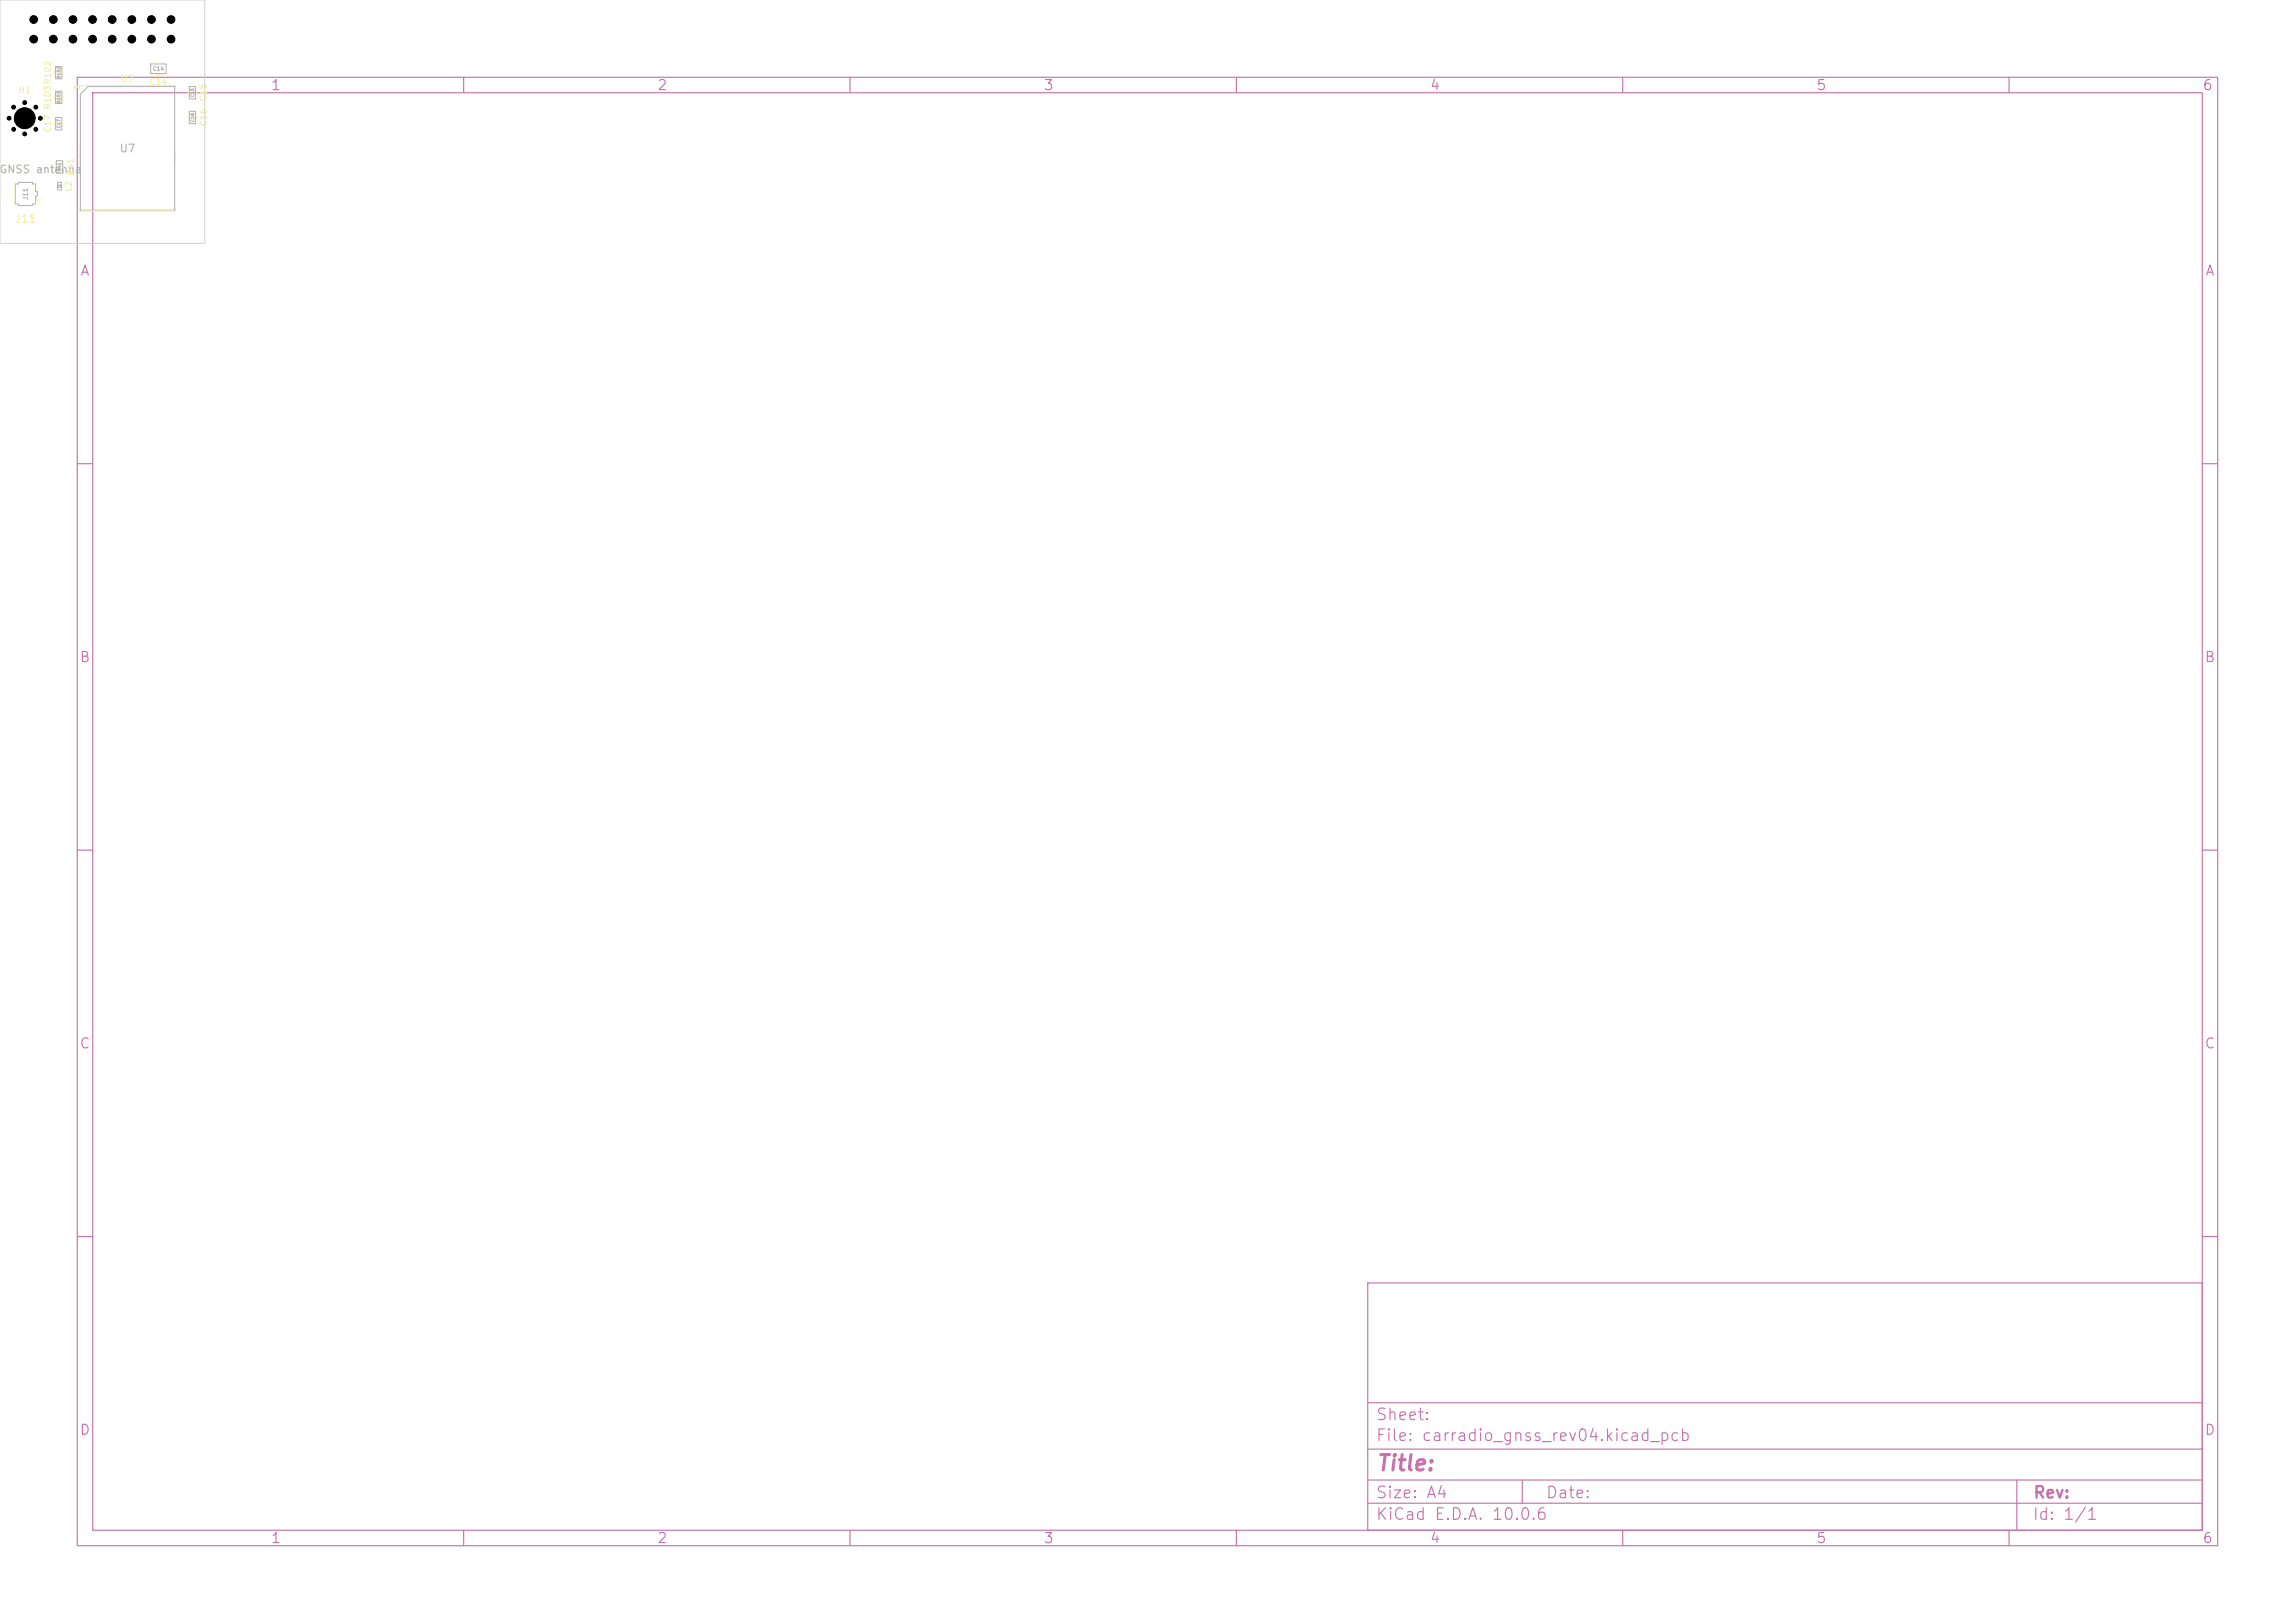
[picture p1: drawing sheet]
<svg xmlns="http://www.w3.org/2000/svg" width="297mm" height="210mm" viewBox="0 0 297 210" stroke-linecap="round" stroke-linejoin="round" font-family="sans-serif">
<defs><g id="words">
<text font-size="2" fill="#c872ab" x="178" y="190.8">Title:</text>
<g font-size="1.5" fill="#c872ab">
<text x="178" y="184.1">Sheet:</text>
<text x="178" y="186.8">File: carradio_gnss_rev04.kicad_pcb</text>
<text x="178" y="197">KiCad E.D.A. 10.0.6</text>
<text x="178" y="194.2">Size: A4</text>
<text x="200" y="194.2">Date:</text>
<text x="263" y="197">Id: 1/1</text>
<text x="263" y="194.2">Rev:</text>
</g>
<g font-size="1.3" fill="#c872ab">
<text x="35" y="12">1</text>
<text x="85" y="12">2</text>
<text x="135" y="12">3</text>
<text x="185" y="12">4</text>
<text x="235" y="12">5</text>
<text x="285" y="12">6</text>
<text x="10.3" y="36">A</text>
<text x="285.3" y="36">A</text>
<text x="10.2" y="86">B</text>
<text x="285.2" y="86">B</text>
<text x="10.2" y="136">C</text>
<text x="285.2" y="136">C</text>
<text x="10.2" y="186">D</text>
<text x="285.2" y="186">D</text>
<text x="35" y="200">1</text>
<text x="85" y="200">2</text>
<text x="135" y="200">3</text>
<text x="185" y="200">4</text>
<text x="235" y="200">5</text>
<text x="285" y="200">6</text>
</g>
<g font-size="1" fill="#afafaf">
<text x="2.1" y="16.1">H1</text>
<text x="-.2" y="22.7">GNSS antenna</text>
<text x="15.4" y="20">U7</text>
</g>
<text font-size="1" fill="#f2eda1" x="1.9" y="29.1">J11</text>
<g font-size=".8" fill="#f2eda1">
<text x="15.6" y="10.8">U7</text>
<text x="19.3" y="11.2">C14</text>
<text x="2.3" y="12.3">H1</text>
<text x="6.8" y="17.2" transform="rotate(-90 6.8 17.2)">C17 R103R102</text>
<text x="26.9" y="16.4" transform="rotate(-90 26.9 16.4)">C16</text>
<text x="26.9" y="13.2" transform="rotate(-90 26.9 13.2)">C15</text>
<text x="9.7" y="22.8" transform="rotate(-90 9.7 22.8)">R41</text>
<text x="9.5" y="24.9" transform="rotate(-90 9.5 24.9)">L2</text>
</g>
<text font-size=".6" fill="#afafaf" x="3.8" y="26" transform="rotate(-90 3.8 26)">J11</text>
<text font-size=".5" fill="#afafaf" x="19.7" y="9.3">C14</text>
<g font-size=".4" fill="#afafaf">
<text x="7.9" y="10.2" transform="rotate(-90 7.9 10.2)">R102</text>
<text x="7.9" y="16.6" transform="rotate(-90 7.9 16.6)">C17</text>
<text x="7.9" y="13.4" transform="rotate(-90 7.9 13.4)">R103</text>
<text x="25.2" y="15.8" transform="rotate(-90 25.2 15.8)">C16</text>
<text x="25.2" y="12.6" transform="rotate(-90 25.2 12.6)">C15</text>
<text x="8" y="22.2" transform="rotate(-90 8 22.2)">R41</text>
</g>
<text font-size=".3" fill="#afafaf" x="7.9" y="24.3" transform="rotate(-90 7.9 24.3)">L2</text>
</g></defs>
<g fill="none" stroke="#c872ab" stroke-width=".15">
<path d="M10 10h277v190h-277zM12 12h273v186h-273zM60 10v2M110 10v2M160 10v2M210 10v2M260 10v2M10 60h2M285 60h2M10 110h2M285 110h2M10 160h2"/>
<path d="M177 166h108v32h-108zM285 160h2M60 198v2M110 198v2M160 198v2M177 194.5h108M177 191.5h108M177 187.5h108M177 181.5h108M197 191.5v3M210 198v2M260 198v2"/>
<path d="M261 191.5v6.5"/>
</g>
<path d="M7.2 8.6h.8v1.6h-.8zM7.2 11.8h.8v1.6h-.8zM7.2 15.2h.8v1.6h-.8zM11.4 11.2h11.2v16h-12.2v-15zM19.5 8.3h2v1.2h-2zM24.5 14.4h.8v1.6h-.8zM24.5 11.2h.8v1.6h-.8zM2 23.8h.4v-.2h1.8v.2h.4v1h.3v.5l-.3 .1v1h-.4v.2h-1.8v-.2h-.4zM7.3 20.8h.8v1.6h-.8zM7.4 23.6h.5v1h-.5z" fill="none" stroke="#afafaf" stroke-width=".13"/>
<g fill="none" stroke="#f2eda1" stroke-width=".13">
<path d="M7.1 9.2v.4M7.1 12.4v.4M7.1 15.9v.2M8.1 15.9v.2M8.1 9.2v.4M8.1 12.4v.4M9.6 11.2h.4l-.2 .3zM10.3 11.5v-.4h12.4v.4M10.3 19.5v1.6M22.7 19.5v1.6M24.4 15.1v.2M25.4 15.1v.2"/>
<path d="M1.9 23.8v2.7M4.7 23.7v.6M5.3 25.9h-.6v.6M10.3 26.9v.4h12.4v-.4"/>
</g>
<path d="M9.6 11.2h.4l-.2 .3z" fill="#f2eda1"/>
<path d="M20.2 8.2h.6M20.2 9.6h.6M24.4 11.9v.2M25.4 11.9v.2M7.2 21.4v.4M8.2 21.4v.4" fill="none" stroke="#f2eda1" stroke-width=".13"/>
<path d="M0 0h26.5v31.5h-26.5z" fill="none" stroke="#d0d2cd" stroke-width=".13"/>
<g fill="#000" stroke="#000" stroke-width=".13">
<circle cx="1.2" cy="15.3" r=".25"/>
<circle cx="1.8" cy="13.9" r=".25"/>
<circle cx="1.8" cy="16.7" r=".25"/>
<circle cx="3.2" cy="13.3" r=".25"/>
<circle cx="3.2" cy="15.3" r="1.35"/>
<circle cx="3.2" cy="17.3" r=".25"/>
<circle cx="4.4" cy="2.5" r=".5"/>
<circle cx="4.4" cy="5.1" r=".5"/>
<circle cx="4.6" cy="13.9" r=".25"/>
<circle cx="4.6" cy="16.7" r=".25"/>
<circle cx="5.2" cy="15.3" r=".25"/>
<circle cx="6.9" cy="5.1" r=".5"/>
<circle cx="6.9" cy="2.5" r=".5"/>
<circle cx="9.4" cy="5.1" r=".5"/>
<circle cx="9.4" cy="2.5" r=".5"/>
<circle cx="12" cy="5.1" r=".5"/>
<circle cx="12" cy="2.5" r=".5"/>
<circle cx="14.5" cy="2.5" r=".5"/>
<circle cx="14.5" cy="5.1" r=".5"/>
<circle cx="17.1" cy="5.1" r=".5"/>
<circle cx="17.1" cy="2.5" r=".5"/>
<circle cx="19.6" cy="2.5" r=".5"/>
<circle cx="19.6" cy="5.1" r=".5"/>
<circle cx="22.1" cy="2.5" r=".5"/>
<circle cx="22.1" cy="5.1" r=".5"/>
</g>
<use href="#words"/>
</svg>
